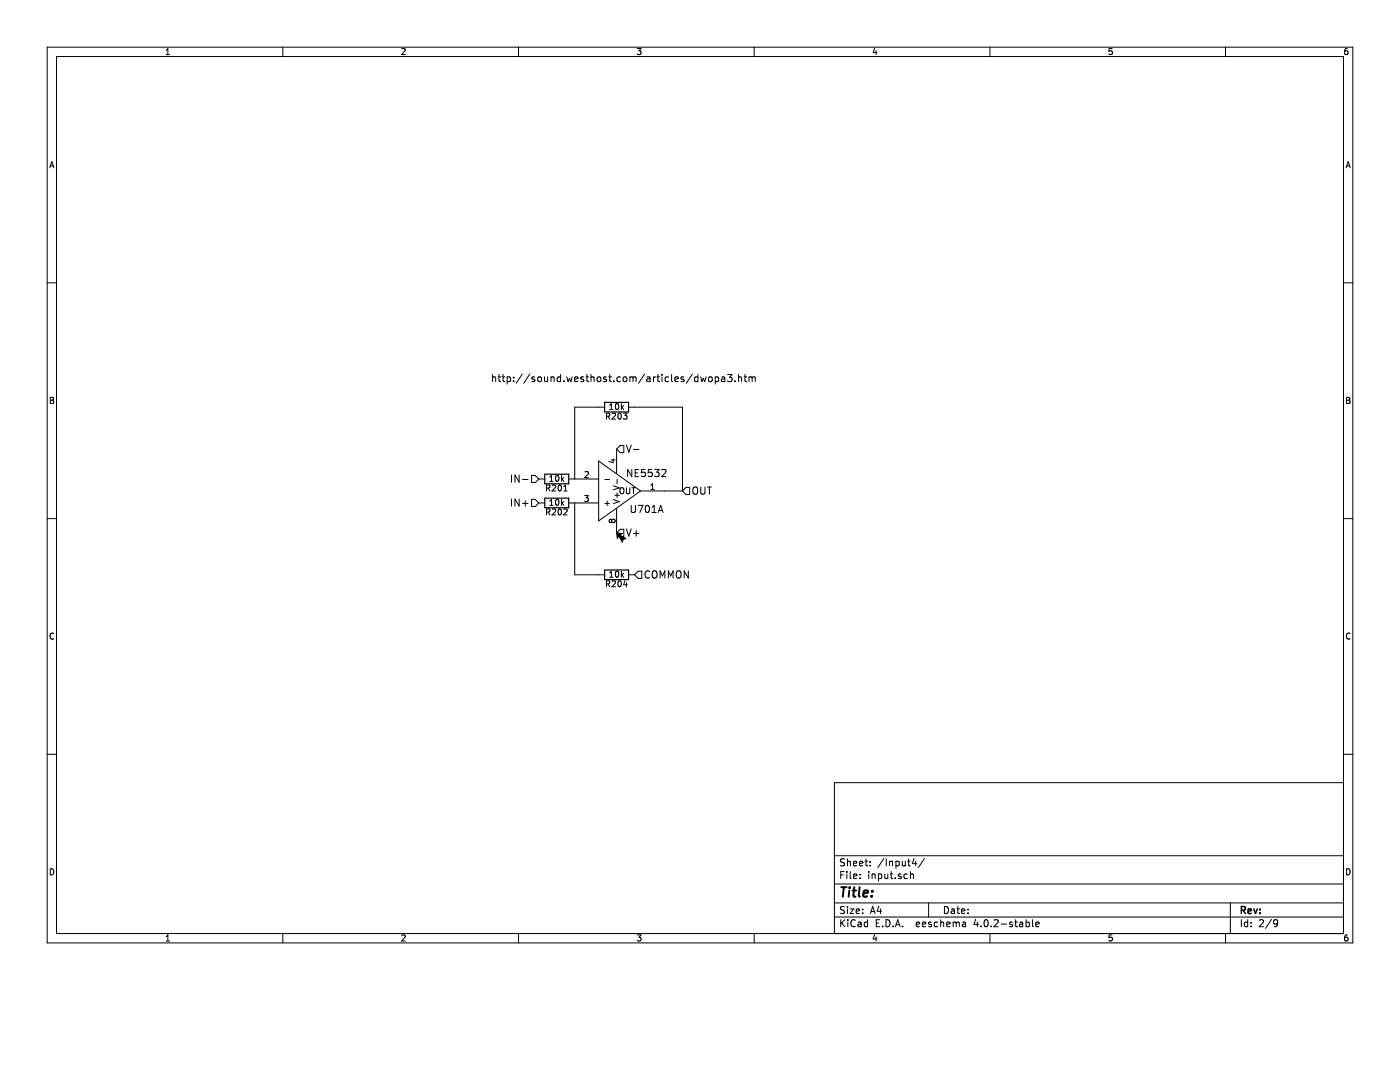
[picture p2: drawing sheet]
<svg xmlns="http://www.w3.org/2000/svg" width="279mm" height="216mm" viewBox="0 0 279 216" stroke-linecap="round" stroke-linejoin="round" font-family="sans-serif">
<g fill="none" stroke="#000" stroke-width=".2">
<path d="M9.4 9.4h260.6v178.7h-260.6zM11.3 11.3h256.8v175h-256.8zM33.2 10.9h.7M33.2 10l.3-.3v1.2M56.4 9.4v1.9M80.2 9.8l.4-.1 .3 .3-.8 .9h.8M103.5 9.4v1.9M127.2 9.7h.7l-.4 .4 .3 .1 .1 .2v.4l-.2 .1-.5-.1M150.5 9.4v1.9M174.6 9.6l-.3 .9h.7M174.8 10.1v.8M197.6 9.4v1.9"/>
<path d="M221.9 9.7h-.5l-.1 .6 .6-.1 .1 .5-.2 .2-.5-.1M244.6 9.4v1.9M268.9 9.7h-.3l-.2 .3-.1 .7 .3 .2 .4-.1v-.4l-.1-.2-.3-.1-.3 .3M9.9 33.5l.4-1.2 .5 1.2M10.1 33.1h.5M268.6 33.5l.5-1.2 .4 1.2M268.8 33.1h.5M9.4 56.4h1.9M268.1 56.4h1.9M10 79.3h.4l.3 .2-.3 .4 .3 .2-.2 .4h-.5zM10 79.9h.4M98.3 74.7v1.5"/>
<path d="M98.3 75.3h.1a.34 .34 0 0 1 .5 .1v.8M99.4 75.2h.6M99.6 74.7v1.3l.4 .2M100.2 75.2h.6M100.4 74.7v1.3l.4 .2M101.2 75.3l.4-.1 .3 .3-.1 .6h-.6M101.2 75.2v1.4M102.5 76v.2M102.5 75.3v.1M104.2 74.6l-1.2 1.9M105.7 74.6l-1.2 1.9M106.7 75.3l-.3-.1-.3 .2 .1 .2 .5 .1v.4h-.6"/>
<path d="M107.4 75.3l.2-.1 .4 .1 .1 .6-.2 .2-.3 .1-.2-.2zM108.7 75.2v.9l.4 .1 .2-.2M109.3 75.2v1M110 75.3a.34 .34 0 0 1 .6 .1v.8M110 75.2v1M111.9 75.3l-.4-.1-.3 .3 .1 .6h.6M111.9 74.7v1.5M112.5 76v.2M113.1 75.2l.3 1 .2-.7 .3 .7 .3-1M114.7 75.7l.7-.2-.1-.2-.4-.1-.2 .2v.7h.6M116.4 75.3l-.3-.1-.2 .2 .1 .2 .4 .1v.4h-.5M116.9 75.2h.6"/>
<path d="M117.1 74.7v1.3l.4 .2M117.9 75.3h.1a.34 .34 0 0 1 .6 .1v.8M117.9 74.7v1.5M119.2 75.3l.2-.1 .5 .1v.6l-.1 .2-.4 .1-.2-.2zM121 75.3l-.3-.1-.2 .2v.2l.5 .1v.4h-.5M121.5 75.2h.6M121.7 74.7v1.3l.4 .2M122.5 76v.2M123.8 75.3l-.4-.1-.3 .3 .2 .6h.5M124.4 75.3l.2-.1 .4 .1 .1 .6-.1 .2-.4 .1-.2-.2zM125.7 75.3h.1a.34 .34 0 0 1 .5 .1M125.7 75.2v1"/>
<path d="M126.3 75.4a.33 .33 0 0 1 .3-.2 .33 .33 0 0 1 .4 .2v.8M126.3 75.4v.8M128.6 74.6l-1.2 1.9M129.1 75.3h.6v.9M129.7 75.5l-.6 .2a.28 .28 0 0 0 .2 .5l.4-.1M130.4 75.2v1M130.8 75.2l-.4 .3M131.1 75.2h.6M131.3 74.7v1.3l.4 .2M132.1 74.7v.2M132.1 75.2v1M133.4 75.3l-.4-.1-.3 .3 .2 .6h.5"/>
<path d="M134 74.7v1.3l.2 .2M134.7 75.7l.7-.2-.1-.2-.4-.1-.2 .2 .1 .7h.5M136.5 75.3l-.4-.1-.2 .2 .1 .2 .5 .1v.4h-.6M138.2 74.6l-1.2 1.9M139.3 75.3l-.4-.1-.3 .3 .1 .6h.6M139.3 74.7v1.5M139.8 75.2l.3 1 .3-.7 .2 .7 .3-1M141.5 75.3l.2-.1 .4 .1v.6l-.1 .2-.3 .1-.2-.2zM142.7 75.3l.5-.1 .2 .3-.1 .6h-.6M142.7 75.2v1.4M144 75.3h.6l.1 .9M144.7 75.5l-.7 .2a.28 .28 0 0 0 .2 .5l.5-.1"/>
<path d="M145.2 74.7h.9l-.5 .6 .5 .2-.1 .5-.2 .2-.6-.2M146.7 76v.2M147.4 75.3h.1a.34 .34 0 0 1 .5 .1v.8M147.4 74.7v1.5M148.5 75.2h.5M148.7 74.7v1.3l.3 .2M149.5 75.3h.1a.34 .34 0 0 1 .5 .1M149.5 75.2v1M150.1 75.4a.33 .33 0 0 1 .3-.2 .33 .33 0 0 1 .3 .2v.8M150.1 75.4v.8M268.7 79.3h.4l.3 .2-.3 .4 .3 .2-.2 .4h-.5zM268.7 79.9h.4"/>
<path d="M102.1 94.8v1.4M102.1 99.6v1.4M103.6 94.8v1.4l-.8-1.4v1.4M103.6 99.6v1.4l-.8-1.4v1.4M104.3 95.7h1.1M104.8 99.9v1.1M106.1 99.6h.7l.7 .8-.7 .7h-.7zM106.1 94.9h.7l.7 .7-.7 .7h-.7zM107.5 95.6h1.2M109.1 97.4l.6-.1v-.4l-.6-.1v1.2M109.4 97.4l.3 .6M109.7 100l.4-.4v1.2"/>
<path d="M109.7 96.1h.7M109.7 95.2l.4-.3v1.2M110.2 96.9l.5-.1 .2 .3-.7 .9h.7M111 99.7l.1-.1a.63 .63 0 0 1 .5 .6 .63 .63 0 0 1-.5 .6l-.2-.4zM111 95l.1-.1a.63 .63 0 0 1 .5 .6 .63 .63 0 0 1-.5 .6l-.2-.5zM111.5 96.9l.1-.1a.63 .63 0 0 1 .5 .6 .63 .63 0 0 1-.5 .6l-.2-.5zM112.1 94.9v1.2M112.1 99.6v1.2M112.2 95.6l.3 .5M112.5 98h.7M112.5 97.1l.4-.3v1.2M112.5 95.2l-.4 .5"/>
<path d="M113.5 95.6h6M116.7 98.9h.7l-.4 .4 .4 .1v.6l-.2 .1-.5-.1M116.7 94.2l.5-.1 .2 .3-.7 .9h.7M119.5 92l8.3 6-8.3 5.9zM120.7 81.2h-6v14.4M120.7 95.7h.9M121 83.1l.6-.1v-.5l-.6-.1v1.2M121.2 100v.9M121.3 83.1l.4 .5M121.7 81.7h.6M121.7 80.9l.3-.4v1.2M122 91.8h.8"/>
<path d="M122.2 82.5l.4-.1 .2 .4-.7 .8h.7M122.4 91.6v.7l-.9-.2M122.4 96.9l1.2 .4-1.2 .4M122.4 99.7l1.2 .4-1.2 .4M122.7 98.8h.9M122.9 80.6l.2-.1a.63 .63 0 0 1 .4 .6 .63 .63 0 0 1-.4 .6l-.3-.4zM123.1 89.6v4.8M123.2 95.6v.9M123.2 98.4v.9M123.4 82.5l.2-.1a.63 .63 0 0 1 .4 .6 .63 .63 0 0 1-.4 .6l-.3-.4zM123.8 97.5l.2-.2 .3 .1 .2 .7a.39 .39 0 0 1-.2 .4 .39 .39 0 0 1-.4-.1l-.2-.3zM123.8 88.9h.7v1.4h-.7l-.7-.7z"/>
<path d="M124 80.5v1.2M124.1 81.3l.4 .4M124.4 82.4h.7l-.4 .5 .4 .1v.5l-.2 .1-.5-.1M124.5 80.9l-.5 .5M125 97.3v1l.2 .2h.3l.2-.2v-1M125 88.8l.5 1.5 .5-1.5M125.4 81.2h10.8v16.8M126.1 97.3h.7M126.1 93.7v1.4l-.8-1.4v1.4M126.4 97.3v1.2M126.4 89.7h1.1M126.8 94.4h.4"/>
<path d="M127.5 93.7h-.7v1.4h.7M127.8 98h8.4M128.7 93.7h-.6l-.1 .7 .2-.2 .5 .1 .1 .5-.3 .3-.5-.1M129.9 97.7h.7M129.9 96.8l.3-.3v1.2M130.1 93.7h-.7l-.1 .7 .3-.2 .4 .1 .2 .5-.3 .3-.6-.1M130.7 93.7h.8l-.4 .5 .4 .3v.5l-.2 .1-.6-.1M132.1 93.8l.5-.1 .3 .4-.9 1h.9M136.9 97.3h.7v1.4h-.7l-.7-.7zM138.5 97.3a.47 .47 0 0 1 .5-.1 .47 .47 0 0 1 .2 .5v.7l-.3 .2a.5 .5 0 0 1-.6-.5v-.4zM139.9 97.2v1.2l.2 .2h.3l.3-.2v-1.2M141.2 97.2h.8"/>
<path d="M141.6 97.2v1.4M9.4 103.5h1.9M104.3 100.5h1.1M107.5 100.4h1.2M109.1 102.2l.6-.1v-.5h-.6v1.1M109.4 102.2l.3 .5M109.7 100.8h.7M110.2 101.6h.5l.2 .3-.7 .8h.7M111.5 101.6h.1a.63 .63 0 0 1 .5 .5 .63 .63 0 0 1-.5 .6l-.2-.4zM112.2 100.4l.3 .4M112.5 101.6h.5l.2 .3-.8 .8h.8M112.5 100l-.4 .5"/>
<path d="M113.5 100.4h6M114.7 100.4v14.3h6M120.7 100.5h.9M121 116.5l.6-.1v-.4l-.6-.1v1.2M121.3 116.5l.4 .6M121.7 114.3l.3-.3v1.2M121.7 115.2h.6M122.1 103.8l-.2-.2-.3 .2 .1 .4 .2 .1 .2-.2M122.1 103.8l.2-.2 .4 .1 .1 .1v.3l-.3 .2-.3-.1-.1-.1M122.1 103.8v.3M122.2 116l.4-.1 .2 .3-.7 .9h.7M122.9 114.1l.2-.1a.63 .63 0 0 1 .4 .6 .63 .63 0 0 1-.4 .6l-.3-.5z"/>
<path d="M123.1 101.6v4.7M123.1 106.3l.7-.7h.7v1.4h-.7zM123.4 116l.2-.1a.63 .63 0 0 1 .4 .6 .63 .63 0 0 1-.4 .6l-.3-.5zM124 114v1.2M124.1 114.7l.4 .5M124.5 114.4l-.5 .4M124.7 115.8l-.2 .9h.7M125 116.3v.8M125 105.5l.5 1.5 .5-1.5M125.4 114.7h1.2M126 100.8v1.2l.3 .3h.2l.3-.3v-1.2M126.4 106.4h1.1"/>
<path d="M127 105.9v1.1M127.4 100.8h.9l-.6 1.5M127.4 114h.7v1.4h-.7l-.8-.7zM128.9 101l.2-.2a.77 .77 0 0 1 .5 .8 .77 .77 0 0 1-.5 .7l-.2-.2-.1-.4zM129.6 114a.68 .68 0 0 0-.9 .5 .68 .68 0 0 0 .6 .8l.3-.1M130.1 102.3h.9M130.1 101.2l.5-.4v1.5M130.2 114.1a.47 .47 0 0 1 .6-.2 .47 .47 0 0 1 .3 .5v.7l-.3 .2a.5 .5 0 0 1-.6-.4zM131.4 102.3l.5-1.5 .4 1.5M131.5 101.9h.7M131.7 115.3v-1.4l.5 1 .5-1v1.4M133.4 115.3v-1.4l.5 1 .4-1v1.4"/>
<path d="M135.2 114a.47 .47 0 0 1 .5-.1 .47 .47 0 0 1 .2 .5v.7l-.3 .2a.5 .5 0 0 1-.6-.4v-.5zM137.4 113.9v1.4l-.9-1.4v1.4M268.1 103.5h1.9M10.7 126.4a.54 .54 0 0 0-.7 .5 .54 .54 0 0 0 .7 .5M269.4 126.4a.54 .54 0 0 0-.7 .5 .54 .54 0 0 0 .7 .5M9.4 150.5h1.9M268.1 156.2h-101.6v30.1M268.1 150.5h1.9M10 173.4a.62 .62 0 0 1 .7 .6 .62 .62 0 0 1-.7 .6zM166.5 176.4h101.6M166.5 170.8h101.6M167.8 174.6h.5"/>
<path d="M168.5 173.9h-.7v1.4M168.5 171.4h-.5l-.3 .2 .1 .3 .7 .4v.4l-.2 .1-.6-.1M169 173.9v.1M169 174.4v.9M169.1 171.4v1.4M169.1 172l.2-.1h.4v.9M169.7 173.9v1.2l.2 .2M170.3 172.3l.7-.1-.1-.3h-.4l-.2 .1 .1 .7h.5M170.3 174.9l.7-.2v-.2l-.4-.1-.3 .2 .1 .6h.6M171.5 172.3l.7-.1v-.3h-.4l-.3 .1 .1 .7h.6M171.6 175.2v.1M171.6 174.5v.1"/>
<path d="M172.6 171.9h.6M172.8 171.4v1.2l.4 .2M173.4 173.9v.1M173.4 174.4v.9M173.6 172.7v.1M173.6 171.9v.1M174 174.5l.2-.1 .4 .1v.8M174 174.4v.9M175.3 174.5l.4-.1 .3 .2-.1 .6h-.6M175.3 174.4v1.4M176.4 171.3l-1.2 1.8M176.6 174.4l.1 .8 .3 .1 .2-.1"/>
<path d="M176.9 171.4v1.4M177.2 174.4v.9M177.5 172l.2-.1h.4v.9M177.5 171.9v.9M177.7 174.4h.5M177.8 173.9v1.2l.4 .2M178.7 175.2v.1M178.8 171.9h.4l.3 .2-.1 .6h-.6M178.8 171.9v1.4M179.8 174.5l-.3-.1-.2 .2v.2l.5 .1v.3h-.5M180.1 171.9v.8l.4 .1 .2-.1M180.7 171.9v.9"/>
<path d="M181.1 174.5l-.4-.1-.3 .2 .1 .6 .2 .1 .4-.1M181.1 171.9h.6M181.3 171.4v1.2l.4 .2M181.7 174.5l.2-.1 .3 .1 .1 .8M181.7 173.9v1.4M182.4 171.3l-.3 1h.9M182.7 171.9v.9M184.5 171.3l-1.2 1.8M268.7 173.4a.62 .62 0 0 1 .7 .6 .62 .62 0 0 1-.7 .6zM33.2 186.9l.3-.4v1.3M33.2 187.8h.7M56.4 186.3v1.8"/>
<path d="M80.2 186.6l.4-.1 .3 .4-.8 .9h.8M103.5 186.3v1.8M127.2 186.5h.7l-.4 .5h.3l.1 .2v.4l-.2 .2-.5-.2M150.5 186.3v1.8M166.5 183h101.6M166.5 180.2h101.6M167.8 183.5v1.4M168 184.1l.6 .8M168.5 181l-.5-.1-.3 .2 .1 .3 .7 .4v.4l-.2 .1-.6-.1M168.6 183.5l-.8 .8M169.1 180.9v.1M169.1 181.4v.9"/>
<path d="M169.2 183.5v.2M169.2 184v.9M169.7 181.4h.7l-.7 .9h.7M170.7 183.7a.67 .67 0 0 0-1 .4 .67 .67 0 0 0 .7 .8l.3-.1M170.9 181.8l.6-.1v-.3h-.4l-.2 .2v.6h.6M171.3 184.1h.5l.1 .8M171.9 184.3l-.7 .3 .2 .3 .5-.1M172.2 182.2v.1M172.2 181.4v.2M173.1 184.1l-.4-.1-.2 .3v.5l.2 .1 .4-.1M173.1 183.5v1.4M173.7 182.3l.5-1.4 .4 1.4"/>
<path d="M173.8 181.9h.7M174.6 186.5l-.3 .9h.7M174.8 187v.8M174.9 184.2h.5M175.4 180.8l-.3 1h.8M175.6 183.5h-.7v1.4h.7M175.7 181.4v.9M176.2 184.8v.1M176.8 183.5a.71 .71 0 0 1 .8 .7 .71 .71 0 0 1-.8 .7zM178.2 184.8v.1M178.7 184.9l.5-1.4 .4 1.4M178.8 184.5h.7"/>
<path d="M180.1 184.8v.1M182.9 184.5l.6-.2v-.2l-.4-.1-.2 .2v.6h.6M184.1 184.5l.7-.2-.1-.2-.4-.1-.2 .2 .1 .6h.5M185.3 180.2v2.8M185.9 184.1l-.4-.1-.2 .2 .1 .2 .5 .1v.3h-.6M187.1 184.1l-.4-.1-.3 .3 .1 .5 .2 .1 .4-.1M187.7 184.1l.2-.1 .4 .1v.8M187.7 183.5v1.4M188.5 180.9a.71 .71 0 0 1 .8 .7 .71 .71 0 0 1-.8 .7zM188.9 184.5l.7-.2v-.2l-.5-.1-.2 .2 .1 .6h.6M189.9 181.4h.5l.1 .9M190.2 184.1l.4-.1 .2 .2"/>
<path d="M190.2 184v.9M190.5 181.7l-.7 .3 .2 .3 .5-.1M190.8 184.2l.2-.2 .4 .1v.8M190.8 184.2v.7M191 181.4h.5M191.2 180.9v1.2l.3 .2M191.9 181.8l.7-.1-.1-.3h-.4l-.2 .2 .1 .6h.5M192.1 184.1h.6v.8M192.7 184.3l-.7 .3 .3 .3 .4-.1M193.2 182.2v.1M193.2 181.4v.2M194.7 183.4l-.3 1.1h.9"/>
<path d="M195.1 184v.9M195.8 184.8v.1M196.5 183.7l.2-.2a.75 .75 0 0 1 .5 .7 .75 .75 0 0 1-.5 .7l-.3-.5zM197.6 186.3v1.8M197.8 184.8v.1M198.4 183.7l.5-.2 .3 .4-.9 1h.9M199.8 184.4h1.1M202 184.1l-.3-.1-.2 .2 .1 .2 .4 .1v.3h-.5M202.5 184h.5M202.7 183.5v1.2l.3 .2M203.5 184.1h.6v.8M204.1 184.3l-.7 .3 .3 .3 .4-.1"/>
<path d="M204.8 184.1l.4-.1 .2 .3-.1 .5h-.5M204.8 183.5v1.4M206 183.5v1.2l.2 .2M206.7 184.5l.7-.2-.1-.2-.4-.1-.2 .2 .1 .6h.5M221.9 186.5h-.5l-.1 .6 .6-.1 .1 .5-.2 .3-.5-.2M244.6 186.3v1.8M245.5 180.2v6.1M247.7 183.5v1.4M249 184.1l-.4-.1-.3 .3 .1 .5 .2 .1 .4-.1M249 183.5v1.4M249.7 184.8v.1M249.7 184.1v.1"/>
<path d="M251.3 183.7l.6-.2 .3 .4-.9 1h.9M253.8 183.4l-1.2 1.9M255 184.1l-.3 .3h-.3l-.2-.3v-.3l.2-.3h.3l.3 .3a.95 .95 0 0 1-.4 1.1h-.3M268.9 186.5l-.3 .1-.2 .2-.1 .7 .3 .3 .4-.2v-.4l-.1-.2h-.3l-.3 .2"/>
</g>
<path d="M108.7 94.6h4.8v1.9h-4.8zM108.7 99.4h4.8v1.9h-4.8zM120.7 80.3h4.7v1.9h-4.7zM120.7 113.7h4.7v2h-4.7z" fill="none" stroke="#000" stroke-width=".24"/>
<path d="M123.1 106.3l1.1 .2-.6 .3 1.3 .7-.6 .1-.1 .6-.7-1.3-.3 .6z" fill-rule="evenodd" fill="#000" stroke="#000" stroke-width=".2"/>
<path d="M247.7 181.6h.7l.2-.2-.1-.4-.2-.1h-.6v1.4M248.1 181.6l.5 .7M249.1 181.8l.6-.1v-.3h-.4l-.2 .2v.6h.6M250.2 181.4l.4 .9 .3-.9M251.4 182.2v.1M251.4 181.4v.2" fill="none" stroke="#000" stroke-width=".29"/>
<path d="M167.9 177h1.1M168.4 177l-.2 1.9M169.5 177.7l-.1 1.2M169.6 177v.2M169.6 177l.1 .1-.1 .1M170.2 177.7h.7M170.5 177l-.2 1.7 .1 .1 .3 .1M171.6 177l-.2 1.7 .2 .2M172.3 178.3l.9-.2v-.3l-.6-.1-.2 .2-.1 .9h.7M174 178.8v.1M174.1 177.8v.1M174.1 177.8h-.1l.1 .1" fill="none" stroke="#000" stroke-width=".38"/>
</svg>
